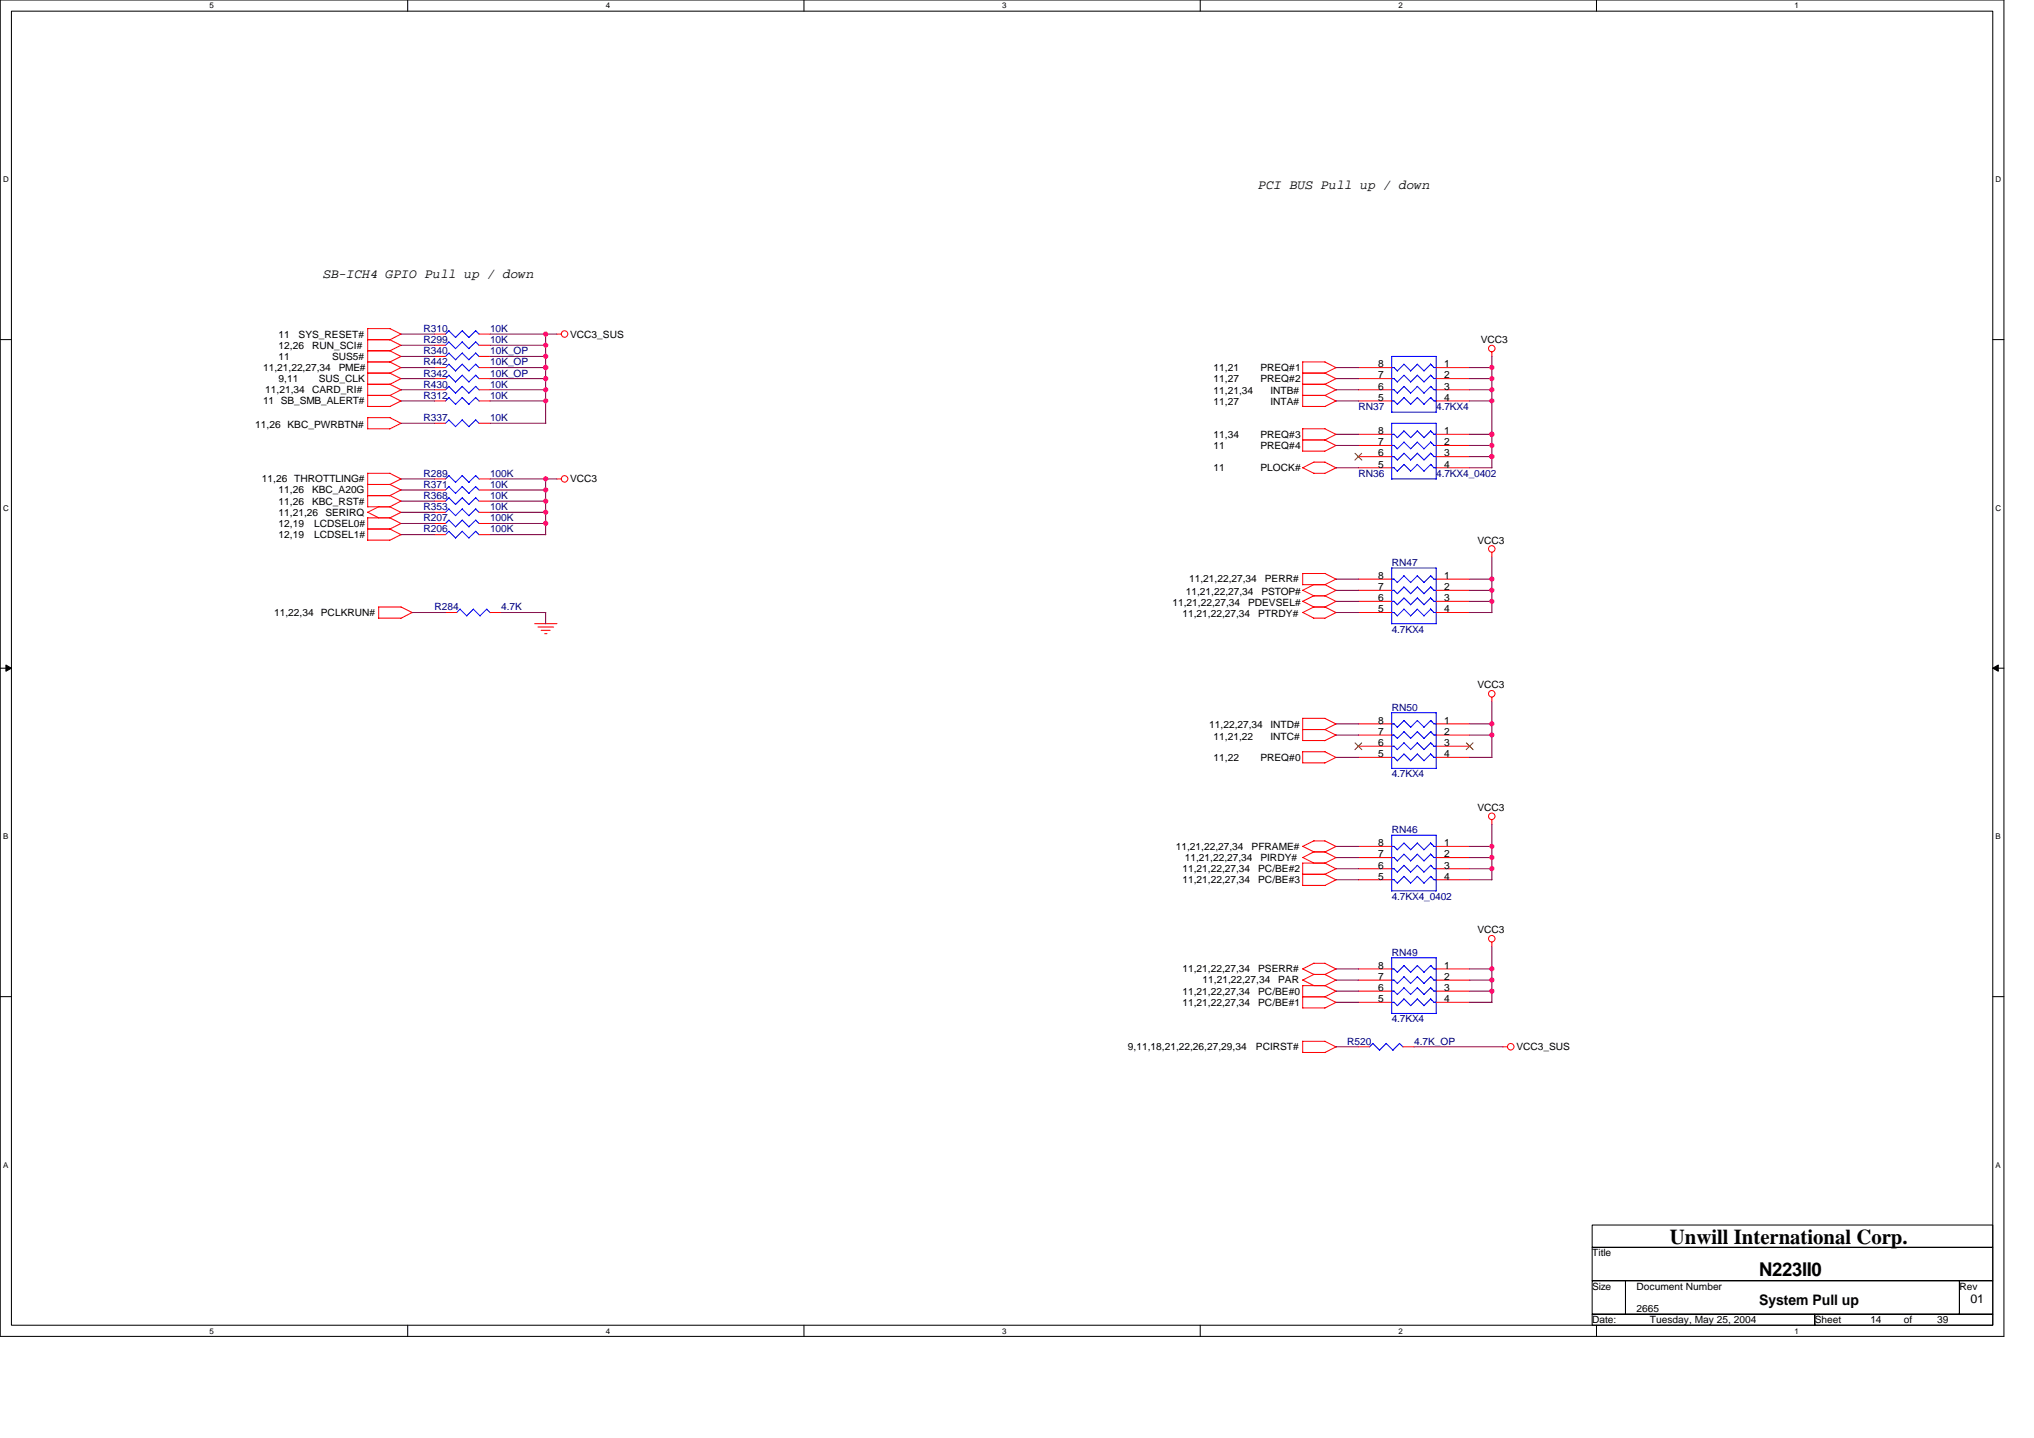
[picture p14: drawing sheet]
<svg xmlns="http://www.w3.org/2000/svg" width="297mm" height="210mm" viewBox="0 0 297 210" stroke-linecap="round" stroke-linejoin="round" font-family="sans-serif">
<defs><g id="words">
<text font-size="3.1" x="243.9" y="181.6">Unwill International Corp.</text>
<text font-size="2.8" x="256.9" y="186.3">N223II0</text>
<text font-size="2.1" x="256.9" y="190.5">System Pull up</text>
<g font-size="1.9">
<text x="183.7" y="27.6">PCI BUS Pull up / down</text>
<text x="47.2" y="40.6">SB-ICH4 GPIO Pull up / down</text>
</g>
<text font-size="1.8" x="287.8" y="190.2">01</text>
<g font-size="1.5">
<text x="40.7" y="52.5">11</text>
<text x="40.7" y="50.9">12,26</text>
<text x="40.7" y="49.3">11</text>
<text x="43.6" y="49.3">SYS_RESET#</text>
<text x="45.6" y="50.9">RUN_SCI#</text>
<text x="48.5" y="52.5">SUS5#</text>
<text x="83.3" y="49.3">VCC3_SUS</text>
<text x="201.3" y="53.6">8</text>
<text x="210.9" y="53.6">1</text>
<text x="216.3" y="50.1">VCC3</text>
<text x="38.4" y="59">11 SB_SMB_ALERT#</text>
<text x="38.4" y="54.1">11,21,22,27,34</text>
<text x="38.7" y="57.4">11,21,34</text>
<text x="40.7" y="55.8">9,11</text>
<text x="45.6" y="57.4">CARD_RI#</text>
<text x="46.5" y="55.8">SUS_CLK</text>
<text x="49.5" y="54.1">PME#</text>
<text x="177.2" y="54.1">11,21</text>
<text x="177.2" y="55.8">11,27</text>
<text x="177.2" y="57.6">11,21,34</text>
<text x="177.2" y="59.2">11,27</text>
<text x="184.1" y="54.1">PREQ#1</text>
<text x="184.1" y="55.8">PREQ#2</text>
<text x="185.5" y="57.6">INTB#</text>
<text x="185.5" y="59.2">INTA#</text>
<text x="201.3" y="55.2">7</text>
<text x="201.3" y="56.9">6</text>
<text x="201.3" y="58.5">5</text>
<text x="210.9" y="55.2">2</text>
<text x="210.9" y="56.9">3</text>
<text x="210.9" y="58.5">4</text>
<text x="37.3" y="62.4">11,26 KBC_PWRBTN#</text>
<text x="177.2" y="63.9">11,34</text>
<text x="177.2" y="65.5">11</text>
<text x="184.1" y="63.9">PREQ#3</text>
<text x="184.1" y="65.5">PREQ#4</text>
<text x="201.3" y="63.4">8</text>
<text x="201.3" y="65">7</text>
<text x="210.9" y="63.4">1</text>
<text x="210.9" y="65">2</text>
<text x="38.2" y="70.4">11,26 THROTTLING#</text>
<text x="83.3" y="70.4">VCC3</text>
<text x="177.2" y="68.8">11</text>
<text x="184.1" y="68.8">PLOCK#</text>
<text x="201.3" y="66.6">6</text>
<text x="201.3" y="68.3">5</text>
<text x="210.9" y="66.6">3</text>
<text x="210.9" y="68.3">4</text>
<text x="40.7" y="75.3">11,21,26</text>
<text x="40.7" y="76.9">12,19</text>
<text x="40.7" y="72">11,26</text>
<text x="40.7" y="73.7">11,26</text>
<text x="45.6" y="72">KBC_A20G</text>
<text x="45.6" y="73.7">KBC_RST#</text>
<text x="45.9" y="76.9">LCDSEL0#</text>
<text x="47.5" y="75.3">SERIRQ</text>
<text x="40.7" y="78.5">12,19</text>
<text x="45.9" y="78.5">LCDSEL1#</text>
<text x="215.8" y="79.4">VCC3</text>
<text x="40" y="89.9">11,22,34</text>
<text x="46.9" y="89.9">PCLKRUN#</text>
<text x="171.2" y="88.5">11,21,22,27,34</text>
<text x="173.2" y="86.8">11,21,22,27,34</text>
<text x="173.6" y="85">11,21,22,27,34</text>
<text x="182.3" y="88.5">PDEVSEL#</text>
<text x="184.2" y="86.8">PSTOP#</text>
<text x="184.7" y="85">PERR#</text>
<text x="201.3" y="84.5">8</text>
<text x="201.3" y="86.1">7</text>
<text x="201.3" y="87.8">6</text>
<text x="201.3" y="89.4">5</text>
<text x="210.9" y="84.5">1</text>
<text x="210.9" y="86.1">2</text>
<text x="210.9" y="87.8">3</text>
<text x="210.9" y="89.4">4</text>
<text x="172.7" y="90.1">11,21,22,27,34</text>
<text x="183.7" y="90.1">PTRDY#</text>
<text x="215.8" y="100.5">VCC3</text>
<text x="176.6" y="106.3">11,22,27,34</text>
<text x="177.2" y="107.9">11,21,22</text>
<text x="185.5" y="106.3">INTD#</text>
<text x="185.5" y="107.9">INTC#</text>
<text x="201.3" y="105.6">8</text>
<text x="201.3" y="107.3">7</text>
<text x="210.9" y="105.6">1</text>
<text x="210.9" y="107.3">2</text>
<text x="177.2" y="111">11,22</text>
<text x="184.1" y="111">PREQ#0</text>
<text x="201.3" y="108.9">6</text>
<text x="201.3" y="110.5">5</text>
<text x="210.9" y="108.9">3</text>
<text x="210.9" y="110.5">4</text>
<text x="215.8" y="118.4">VCC3</text>
<text x="171.7" y="124.1">11,21,22,27,34</text>
<text x="173" y="125.7">11,21,22,27,34</text>
<text x="182.8" y="124.1">PFRAME#</text>
<text x="184.1" y="125.7">PIRDY#</text>
<text x="201.3" y="123.5">8</text>
<text x="201.3" y="125.2">7</text>
<text x="210.9" y="123.5">1</text>
<text x="210.9" y="125.2">2</text>
<text x="172.7" y="127.3">11,21,22,27,34</text>
<text x="172.7" y="128.9">11,21,22,27,34</text>
<text x="183.7" y="127.3">PC/BE#2</text>
<text x="183.7" y="128.9">PC/BE#3</text>
<text x="201.3" y="126.8">6</text>
<text x="201.3" y="128.4">5</text>
<text x="210.9" y="126.8">3</text>
<text x="210.9" y="128.4">4</text>
<text x="215.8" y="136.2">VCC3</text>
<text x="172.7" y="141.9">11,21,22,27,34</text>
<text x="175.6" y="143.6">11,21,22,27,34</text>
<text x="183.7" y="141.9">PSERR#</text>
<text x="186.7" y="143.6">PAR</text>
<text x="201.3" y="141.4">8</text>
<text x="201.3" y="143">7</text>
<text x="210.9" y="141.4">1</text>
<text x="210.9" y="143">2</text>
<text x="172.7" y="146.8">11,21,22,27,34</text>
<text x="172.7" y="145.2">11,21,22,27,34</text>
<text x="183.7" y="146.8">PC/BE#1</text>
<text x="183.7" y="145.2">PC/BE#0</text>
<text x="201.3" y="144.7">6</text>
<text x="201.3" y="146.3">5</text>
<text x="210.9" y="144.7">3</text>
<text x="210.9" y="146.3">4</text>
<text x="164.7" y="153.3">9,11,18,21,22,26,27,29,34</text>
<text x="183.4" y="153.3">PCIRST#</text>
<text x="221.4" y="153.3">VCC3_SUS</text>
<text x="232.5" y="183.4">Title</text>
<text x="232.5" y="188.3">Size</text>
<text x="239" y="188.3">Document Number</text>
<text x="239" y="191.5">2665</text>
<text x="286.1" y="188.3">Rev</text>
<text x="232.5" y="193.1">Date:</text>
<text x="241" y="193.1">Tuesday, May 25, 2004</text>
<text x="265" y="193.1">Sheet</text>
<text x="273.2" y="193.1">14</text>
<text x="278" y="193.1">of</text>
<text x="282.9" y="193.1">39</text>
</g>
<g font-size="1.5" fill="#000080">
<text x="61.8" y="53.3">R442</text>
<text x="61.8" y="51.7">R340</text>
<text x="61.8" y="48.5">R310</text>
<text x="61.8" y="50.1">R299</text>
<text x="71.6" y="48.5">10K</text>
<text x="71.6" y="50.1">10K</text>
<text x="71.6" y="53.3">10K_OP</text>
<text x="71.6" y="51.7">10K_OP</text>
<text x="61.8" y="56.6">R430</text>
<text x="61.8" y="58.2">R312</text>
<text x="61.8" y="55">R342</text>
<text x="71.6" y="56.6">10K</text>
<text x="71.6" y="58.2">10K</text>
<text x="71.6" y="55">10K_OP</text>
<text x="198.4" y="59.8">RN37</text>
<text x="209.7" y="59.8">4.7KX4</text>
<text x="61.8" y="61.5">R337</text>
<text x="71.6" y="61.5">10K</text>
<text x="61.8" y="69.6">R289</text>
<text x="61.8" y="71.2">R371</text>
<text x="71.6" y="69.6">100K</text>
<text x="71.6" y="71.2">10K</text>
<text x="198.4" y="69.6">RN36</text>
<text x="209.7" y="69.6">4.7KX4_0402</text>
<text x="61.8" y="72.8">R368</text>
<text x="61.8" y="74.5">R353</text>
<text x="61.8" y="76.1">R207</text>
<text x="61.8" y="77.7">R206</text>
<text x="71.6" y="72.8">10K</text>
<text x="71.6" y="74.5">10K</text>
<text x="71.6" y="76.1">100K</text>
<text x="71.6" y="77.7">100K</text>
<text x="203.2" y="82.6">RN47</text>
<text x="63.4" y="89.1">R284</text>
<text x="73.2" y="89.1">4.7K</text>
<text x="203.2" y="92.4">4.7KX4</text>
<text x="203.2" y="103.7">RN50</text>
<text x="203.2" y="113.5">4.7KX4</text>
<text x="203.2" y="121.6">RN46</text>
<text x="203.2" y="131.4">4.7KX4_0402</text>
<text x="203.2" y="139.5">RN49</text>
<text x="203.2" y="149.2">4.7KX4</text>
<text x="196.7" y="152.5">R520</text>
<text x="206.5" y="152.5">4.7K_OP</text>
</g>
<g font-size="1.2">
<text x="30.6" y="1.2">5</text>
<text x="88.5" y="1.2">4</text>
<text x="146.3" y="1.2">3</text>
<text x="204.2" y="1.2">2</text>
<text x="262.1" y="1.2">1</text>
<text x=".5" y="26.6">D</text>
<text x="291.4" y="26.6">D</text>
<text x=".5" y="74.6">C</text>
<text x="291.4" y="74.6">C</text>
<text x=".5" y="122.5">B</text>
<text x="291.4" y="122.5">B</text>
<text x=".5" y="170.5">A</text>
<text x="291.4" y="170.5">A</text>
<text x="30.6" y="194.7">5</text>
<text x="88.5" y="194.7">4</text>
<text x="146.3" y="194.7">3</text>
<text x="204.2" y="194.7">2</text>
<text x="262.1" y="194.7">1</text>
</g>
</g></defs>
<path d="M0 0h292.6v195.1h-292.6zM1.7 1.6h289.3v191.8h-289.3z" fill="none" stroke="#000" stroke-width=".15"/>
<g fill="#fff">
<path d="M30.6 .2h.6v1.3h-.6z"/>
<path d="M30.6 193.6h.6v1.3h-.6z"/>
</g>
<path d="M59.5 0v1.6M59.5 193.4v1.7" fill="none" stroke="#000" stroke-width=".15"/>
<g fill="#fff">
<path d="M88.5 .2h.6v1.3h-.6z"/>
<path d="M88.5 193.6h.6v1.3h-.6z"/>
</g>
<path d="M117.4 0v1.6M117.4 193.4v1.7" fill="none" stroke="#000" stroke-width=".15"/>
<g fill="#fff">
<path d="M146.3 .2h.7v1.3h-.7z"/>
<path d="M146.3 193.6h.7v1.3h-.7z"/>
</g>
<path d="M175.3 0v1.6M175.3 193.4v1.7" fill="none" stroke="#000" stroke-width=".15"/>
<g fill="#fff">
<path d="M204.2 .2h.6v1.3h-.6z"/>
<path d="M204.2 193.6h.6v1.3h-.6z"/>
</g>
<path d="M233.1 0v1.6M233.1 193.4v1.7" fill="none" stroke="#000" stroke-width=".15"/>
<g fill="#fff">
<path d="M262.1 .2h.6v1.3h-.6z"/>
<path d="M262.1 193.6h.6v1.3h-.6z"/>
<path d="M.5 25.6h.8v1.3h-.8z"/>
<path d="M291.4 25.6h.9v1.3h-.9z"/>
<path d="M.5 73.5h.8v1.3h-.8z"/>
<path d="M291.4 73.5h.9v1.3h-.9z"/>
</g>
<path d="M0 49.6h1.7M291 49.6h1.6" fill="none" stroke="#000" stroke-width=".15"/>
<g fill="#fff">
<path d="M.5 121.5h.7v1.3h-.7z"/>
<path d="M291.4 121.5h.8v1.3h-.8z"/>
</g>
<path d="M0 97.5h1.7M291 97.5h1.6" fill="none" stroke="#000" stroke-width=".15"/>
<path d="M.9 97.1l.8 .4-.8 .5zM291 97.5l.8-.4v.9z" fill="#000" stroke="#000" stroke-width=".15"/>
<g fill="#fff">
<path d="M.5 169.4h.7v1.3h-.7z"/>
<path d="M291.4 169.4h.8v1.3h-.8z"/>
</g>
<path d="M0 145.5h1.7M291 145.5h1.6M232.5 178.8h58.5v3.3h-58.5zM232.5 191.8h32.5v1.6h-32.5zM232.5 186.9h4.9v4.9h-4.9zM232.5 182.1h58.5v4.8h-58.5zM237.4 186.9h48.7v4.9h-48.7zM265 191.8h26v1.6h-26zM286.1 186.9h4.9v4.9h-4.9z" fill="none" stroke="#000" stroke-width=".15"/>
<g fill="none" stroke="#f00" stroke-width=".15">
<path d="M53.7 51.2h3.3M53.7 52.8h3.3M53.7 54.5h3.3M53.7 56.1h3.3M53.7 57.7h3.3M53.7 59.3h3.2M53.7 49.6h3.3M53.7 47.9v11.4M53.7 48h3.3M56.9 51.2l1.7 .8M56.9 52.8l1.7 .9M56.9 57.7l1.7 .8"/>
<path d="M56.9 48l1.7 .8M56.9 49.6l1.7 .8M56.9 56.1l1.7 .8M58.6 52l-1.7 .9M58.6 53.7l-1.7 .8 1.7 .8M58.6 55.3l-1.7 .8M58.6 58.5l-1.7 .9M58.6 48.8l-1.7 .8M58.6 50.4l-1.7 .8M58.6 56.9l-1.7 .8M63.4 48.8h1.7M63.4 53.7h1.7"/>
<path d="M63.4 56.9h1.7M63.4 58.5h1.7M63.4 52h1.7M63.4 55.3h1.7M63.4 50.4h1.7M70 48.8h1.6M70 53.7h1.6M70 56.9h1.6M70 58.5h1.6M70 52h1.6M70 55.3h1.6M70 50.4h1.6"/>
<path d="M81.3 48.8h.7M190.2 54.5h3.3l1.6 .8M190.2 56.1h3.3l1.6 .8M190.2 57.7h3.3l1.6 .8M190.2 59.3h3.3M195.1 53.7l-1.6 .8M195.1 56.9l-1.6 .8M195.1 58.5l-1.6 .9M195.1 55.3l-1.6 .8M195.1 53.7l-1.6-.9h-3.3v6.5M198.4 53.7h4.8M198.4 56.9h4.8"/>
<path d="M198.4 58.5h4.8M198.4 55.3h4.8M209.7 53.7h4.9M209.7 56.9h4.9M209.7 58.5h4.9M209.7 55.3h4.9M217.9 51.4v.6M53.7 62.6h3.2M53.7 72.3h3.3M53.7 70.7h3.2M53.7 77.2h3.3M53.7 74.8l1.6 .8"/>
<path d="M53.7 60.9v1.7M53.7 61h3.3M53.7 74h3.3M55.3 74l-1.6 .8M56.9 70.7l1.7 .8M56.9 72.3l1.7 .9M56.9 61l1.7 .8M56.9 75.6l1.7 .8M56.9 77.2l1.7 .9M56.9 69.1l1.7 .8M57 69.1h-3.3v4.9M57 75.6h-3.3v3.2"/>
<path d="M58.6 61.8l-1.7 .8M58.6 76.4l-1.7 .8M58.6 74.8l-1.7 .8M58.6 78l-1.7 .9-3.2-.1M58.6 69.9l-1.7 .8M58.6 71.5l-1.7 .8M58.6 73.1l-1.7 .9 1.7 .8M63.4 69.9h1.7M63.4 61.8h1.7M63.4 71.5h1.7M63.4 73.2h1.7M63.4 74.8h1.7"/>
<path d="M63.4 76.4h1.7M63.4 78h1.7M70 69.9h1.6M70 61.8h1.6M70 71.5h1.6M70 73.2h1.6M70 74.8h1.6M70 76.4h1.6M70 78h1.6M81.3 69.9h.7M190.2 64.2h3.3l1.6 .8M190.2 68.3l1.7 .8h1.6"/>
<path d="M190.2 65.8h3.3M191.9 67.5h1.6l1.6 .8M191.9 67.4l-1.7 .9M195.1 63.4l-1.6 .8M195.1 68.3l-1.6 .8M195.1 65l-1.6 .9M195.1 63.4l-1.6-.8h-3.3v3.2M198.4 63.4h4.8M198.4 65h4.8M198.4 66.7h4.8M198.4 68.3h4.8M209.7 63.4h4.9"/>
<path d="M209.7 65h4.9M209.7 66.7h4.9M209.7 68.3h4.9M55.3 88.6h3.3M55.3 88.6v1.6M58.6 88.6l1.6 .8-1.7 .9-3.2-.1M65.1 89.4h1.6M71.6 89.4h1.6M78.1 91h3.2M78.6 91.5h2.3M79 92h1.3M79.5 92.5h.4"/>
<path d="M190.2 87.8l1.7 .8h1.6l1.6 .8M190.2 89.4l1.7 .8h1.6M190.2 86.1l1.7 .9h1.6l1.6 .8M190.2 83.7h3.3M190.2 83.7v1.7l3.3-.1M191.9 85.3l-1.7 .9M191.9 88.6l-1.7 .8M191.9 87l-1.7 .8M193.5 83.7l1.6 .8M193.5 85.3l1.6 .9M195.1 86.2l-1.6 .8M195.1 89.4l-1.6 .9"/>
<path d="M195.1 87.8l-1.6 .8M195.1 84.5l-1.6 .8M198.4 89.4h4.8M198.4 84.5h4.8M198.4 86.2h4.8M198.4 87.8h4.8M209.7 89.4h4.9M209.7 84.5h4.9M209.7 86.2h4.9M209.7 87.8h4.9M217.9 80.6v.7M190.2 106.5h3.3l1.6 .8"/>
<path d="M190.2 111.4h3.3M190.2 108.1h3.3M195.1 105.7l-1.6 .8M195.1 110.6l-1.6 .8M195.1 107.3l-1.6 .8M195.1 105.7l-1.6-.8h-3.3v3.2M195.1 110.6l-1.6-.9h-3.3v1.7M198.4 105.7h4.8M198.4 107.3h4.8M198.4 108.9h4.8M198.4 110.6h4.8M209.7 105.7h4.9"/>
<path d="M209.7 107.3h4.9M209.7 108.9h4.9M209.7 110.6h4.9M217.9 101.8v.6M217.9 119.7v.6M190.2 123.5l1.7 .9h1.6l1.6 .8M190.2 127.6h3.3l1.6 .8M190.2 125.2l1.7 .8M190.2 129.2h3.3M190.2 126v3.2M190.2 126h3.3l1.6 .8M191.9 122.7h1.6l1.6 .9"/>
<path d="M191.9 122.7l-1.7 .8M191.9 124.3l-1.7 .9M195.1 123.5l-1.6 .9M195.1 126.8l-1.6 .8M195.1 125.2l-1.6 .8M195.1 128.4l-1.6 .9M198.4 123.5h4.8M198.4 125.2h4.8M198.4 126.8h4.8M198.4 128.4h4.8M209.7 123.5h4.9M209.7 125.2h4.9"/>
<path d="M209.7 126.8h4.9M209.7 128.4h4.9M217.9 137.5v.7M190.2 153.6h3.3M190.2 141.4l1.7 .8h1.6l1.6 .9M190.2 143l1.7 .9M190.2 145.5h3.3l1.6 .8M190.2 147.1h3.3M190.2 143.8v3.3M190.2 143.9h3.3l1.6 .8M191.9 140.6h1.6l1.6 .9M191.9 142.2l-1.7 .9"/>
<path d="M191.9 140.6l-1.7 .8M195.1 152.8l-1.6 .8M195.1 143.1l-1.6 .8M195.1 141.4l-1.6 .9M195.1 146.3l-1.6 .9M195.1 144.7l-1.6 .8M195.1 152.8l-1.6-.8h-3.3v1.6M198.4 152.8h1.6M198.4 141.4h4.8M198.4 143.1h4.8M198.4 144.7h4.8M198.4 146.3h4.8"/>
<path d="M204.9 152.8h1.6M209.7 141.4h4.9M209.7 143.1h4.9M209.7 144.7h4.9M209.7 146.3h4.9M219.5 152.8h.7"/>
<circle cx="82.5" cy="48.8" r=".48"/>
<circle cx="217.9" cy="50.9" r=".48"/>
<circle cx="82.5" cy="69.9" r=".48"/>
<circle cx="217.9" cy="80.1" r=".48"/>
<circle cx="217.9" cy="101.3" r=".48"/>
<circle cx="217.9" cy="119.2" r=".48"/>
<circle cx="217.9" cy="137" r=".48"/>
<circle cx="220.6" cy="152.8" r=".48"/>
</g>
<g fill="none" stroke="#00f" stroke-width=".15">
<path d="M65.5 53.2l1 1M65.5 56.4l1 1M65.5 58l1 1M65.5 51.5l1 1M65.5 48.3l1 1M65.5 49.9l1 1M65.5 54.8l1 1M65.6 53.1l-.5 .6M65.6 56.4l-.5 .5M65.6 58l-.5 .5M65.6 51.5l-.5 .5M65.6 48.3l-.5 .5"/>
<path d="M65.6 49.9l-.5 .5M65.6 54.8l-.5 .5M66.5 54.1l1-1 1 1.1M66.5 49.3l1-1 1 1M66.5 50.9l1-1 1 1M66.5 55.8l1-1 1 1M67.5 56.4l1 1M67.5 58l1 1M67.5 51.5l1 1M67.5 56.4l-1 1M67.5 58l-1 1M67.5 51.5l-1 1"/>
<path d="M69.5 56.4l.5 .5M69.5 58l.5 .5M69.5 51.5l.5 .5M69.5 56.4l-1 1M69.5 58l-1 1M69.5 51.5l-1 1M70 53.7l-.5-.6-1 1M70 48.8l-.5-.5-1 1M70 50.4l-.5-.5-1 1M70 55.3l-.5-.5-1 1M203.2 52h6.5v8.2h-6.5M203.2 53.7h.4"/>
<path d="M203.2 55.3h.4M203.2 56.9h.4M203.2 58.5h.4M203.2 52v8.2M203.6 53.6l.5 .5M203.6 55.2l.5 .6M203.6 58.5l.5 .5M205 53.1l1 1M205 54.8l1 1M205 56.4l1 1M205 58l1 1M205 53.2l-1 1"/>
<path d="M205 54.8l-1 1M205 56.4l-1 1-.4-.5M205 58l-1 1M207 56.4l1 1M207 58l1 1M207 56.4l-1 1M207 58l-1 1M208 54.1l-1-1-1 1.1M208 55.8l-1-1-1 1M208.9 54.8l.5 .5M208.9 56.4l.5 .5M208.9 58l.5 .5"/>
<path d="M208.9 53.2l-1 1M208.9 54.8l-1 1M208.9 56.4l-1 1M208.9 58l-1 1M209.1 53.3l-.2-.2 .5 .6M209.4 53.7h.3M209.4 55.3h.3M209.4 56.9h.3M209.4 58.5h.3M65.5 61.3l1 1M65.5 69.4l1 1M65.5 71l1 1"/>
<path d="M65.5 72.7l1 1M65.5 74.3l1 1M65.5 75.9l1 1M65.5 77.6l1 .9M65.6 61.3l-.5 .5M65.6 69.4l-.5 .5M65.6 71l-.5 .5M65.6 72.6l-.5 .6M65.6 74.3l-.5 .5M65.6 75.9l-.5 .5M65.6 77.5l-.5 .5M66.5 73.6l1-1 1 1.1"/>
<path d="M66.5 78.5l1-1 1 1M67.5 61.3l1 1M67.5 69.4l1 1M67.5 71l1 1M67.5 74.3l1 1M67.5 75.9l1 1M67.5 61.3l-1 1M67.5 69.4l-1 1M67.5 71l-1 1M67.5 74.3l-1 1M67.5 75.9l-1 1M69.5 61.3l.5 .5"/>
<path d="M69.5 69.4l.5 .5M69.5 71l.5 .5M69.5 74.3l.5 .5M69.5 75.9l.5 .5M69.5 61.3l-1 1M69.5 69.4l-1 1M69.5 71l-1 1M69.5 74.3l-1 1M69.5 75.9l-1 1M70 73.2l-.5-.6-1 1M70 78.1l-.5-.6-1 1M203.2 61.8h6.5v8.1"/>
<path d="M203.2 63.4h.4M203.2 65h.4M203.2 66.7h.4M203.2 68.3h.4M203.2 69.9h6.5M203.2 61.8v8.1M203.6 65l.5 .5M203.6 66.6l.5 .5M205 62.9l1 1M205 64.5l1 1M205 66.1l1 1M205 67.8l1 1"/>
<path d="M205 62.9l-1 1-.4-.5M205 64.5l-1 1M205 66.2l-1 1M205 67.8l-1 1-.4-.5M207 62.9l1 1M207 64.5l1 1M207 67.8l1 1M207 62.9l-1 1M207 64.5l-1 1M207 67.8l-1 1M208 67.1l-1-1-1 1.1M208.9 62.9l.5 .5"/>
<path d="M208.9 64.5l.5 .5M208.9 66.1l.5 .6M208.9 62.9l-1 1M208.9 64.5l-1 1M208.9 66.2l-1 1M208.9 67.8l-1 1M209.1 67.9l-.2-.1 .5 .5M209.4 63.4h.3M209.4 65h.3M209.4 66.7h.3M209.4 68.3h.3M67.2 88.9l1 1"/>
<path d="M67.2 88.9l-.5 .5M69.1 88.9l1 1M69.1 88.9l-.9 1M71.1 88.9l.5 .5M71.1 88.9l-1 1M203.2 82.9h6.5v8.2l-6.5-.1M203.2 84.5h.4M203.2 86.2h.4M203.2 87.8h.4M203.2 89.4h.4M203.2 82.9v8.2M203.6 89.4l.5 .5"/>
<path d="M205 84l1 1M205 85.7l1 1M205 87.3l1 1M205 88.9l1 1M205 84.1l-1 .9-.4-.5M205 85.7l-1 1-.4-.6M205 87.3l-1 1-.4-.5M205 88.9l-1 1M207 85.7l1 1M207 87.3l1 1M207 88.9l1 1M207 85.7l-1 1"/>
<path d="M207 87.3l-1 1M207 88.9l-1 1M208 85l-1-1-1 1M208.9 87.3l.5 .5M208.9 88.9l.5 .5M208.9 84.1l-1 .9M208.9 85.7l-1 1M208.9 87.3l-1 1M208.9 88.9l-1 1M209.1 84.2l-.2-.2 .5 .5M209.1 85.8l-.2-.1 .5 .5M209.4 84.5h.3"/>
<path d="M209.4 86.2h.3M209.4 87.8h.3M209.4 89.4h.3M203.2 104h6.5v8.2M203.2 105.7h.4M203.2 107.3h.4M203.2 108.9h.4M203.2 110.6h.4M203.2 112.2h6.5M203.2 104v8.2M203.6 107.3l.5 .5M203.6 110.5l.5 .5"/>
<path d="M205 105.2l1 1M205 106.8l1 1M205 108.4l1 1M205 110l1 1M205 105.2l-1 1-.4-.6M205 106.8l-1 1M205 108.4l-1 1-.4-.5M205 110.1l-1 1M207 105.2l1 1M207 110l1 1M207 105.2l-1 1M207 110.1l-1 1"/>
<path d="M208 107.8l-1-1-1 1M208 109.4l-1-1-1 1M208.9 105.2l.5 .5M208.9 106.8l.5 .5M208.9 105.2l-1 1M208.9 106.8l-1 1M208.9 108.4l-1 1M208.9 110.1l-1 1M209.1 108.6l-.2-.2 .5 .5M209.1 110.2l-.2-.2 .5 .6M209.4 105.7h.3M209.4 107.3h.3"/>
<path d="M209.4 108.9h.3M209.4 110.6h.3M203.2 121.9h6.5v8.2M203.2 139.8h6.5v8.2M203.2 123.5h.4M203.2 125.2h.4M203.2 126.8h.4M203.2 128.4h.4M203.2 130h6.5M203.2 121.9v8.2M203.2 139.8v8.2M203.6 123.5l.5 .5"/>
<path d="M203.6 125.2l.5 .5M205 123l1 1M205 124.7l1 1M205 126.3l1 1M205 127.9l1 1M205 123.1l-1 1M205 124.7l-1 1M205 126.3l-1 1-.4-.5M205 127.9l-1 1-.4-.5M207 123l1 1M207 126.3l1 1M207 123.1l-1 1"/>
<path d="M207 126.3l-1 1M208 125.7l-1-1-1 1M208 128.9l-1-1-1 1M208.9 123l.5 .5M208.9 127.9l.5 .5M208.9 123.1l-1 1M208.9 124.7l-1 1M208.9 126.3l-1 1M208.9 127.9l-1 1M209.1 124.8l-.2-.1 .5 .5M209.1 126.5l-.2-.2 .5 .5M209.4 123.5h.3"/>
<path d="M209.4 125.2h.3M209.4 126.8h.3M209.4 128.4h.3M200.5 152.3l1 1M200.5 152.3l-.5 .5M202.4 152.3l1 1M202.5 152.3l-1 1M203.2 141.4h.4M203.2 143.1h.4M203.2 144.7h.4M203.2 146.3h.4M203.2 147.9h6.5"/>
<path d="M203.6 141.4l.5 .5M203.6 143l.5 .6M203.6 144.7l.5 .5M204.4 152.3l.5 .5M204.4 152.3l-1 1M205 140.9l1 1M205 142.6l1 1M205 144.2l1 1M205 145.8l1 1M205 140.9l-1 1M205 142.6l-1 1M205 144.2l-1 1"/>
<path d="M205 145.8l-1 1-.4-.5M207 140.9l1 1M207 145.8l1 1M207 145.8l-1 1M207 140.9l-1 1M208 143.6l-1-1-1 1M208 145.2l-1-1-1 1M208.9 144.2l.5 .5M208.9 145.8l.5 .5M208.9 145.8l-1 1M208.9 140.9l-1 1M208.9 142.6l-1 1"/>
<path d="M208.9 144.2l-1 1M209.1 141.1l-.2-.2 .5 .5M209.1 142.7l-.2-.1 .5 .5M209.4 141.4h.3M209.4 143.1h.3M209.4 144.7h.3M209.4 146.3h.3"/>
</g>
<path d="M197.9 66.2l1 1M198.9 66.2l-1 1M197.9 108.4l1 1M198.9 108.4l-1 1M214.1 108.4l1 1M215.1 108.4l-1 1" fill="none" stroke="#804000" stroke-width=".15"/>
<g fill="none" stroke="#800040" stroke-width=".15">
<path d="M58.6 53.7h4.9M58.6 50.4h4.9M58.6 58.5h4.9M58.6 55.3h4.9M58.6 48.8h4.9M58.6 56.9h4.9M58.6 52h4.9M71.6 53.7h8.1M71.6 50.4h8.1M71.6 58.5h8.1M71.6 55.3h8.1M71.6 48.8h9.7"/>
<path d="M71.6 56.9h8.1M71.6 52h8.1M79.7 48.8v13M195.1 53.7h3.3M195.1 58.5h3.3M195.1 55.3h3.3M195.1 56.9h3.3M214.6 53.7h3.3M214.6 58.5h3.3M214.6 55.3h3.3M214.6 56.9h3.3M217.9 52v16.3"/>
<path d="M58.6 74.8h4.9M58.6 73.2h4.9M58.6 78h4.9M58.6 76.4h4.9M58.6 71.5h4.9M58.6 61.8h4.9M58.6 69.9h4.9M71.6 74.8h8.1M71.6 73.2h8.1M71.6 76.4h8.1M71.6 71.5h8.1M71.6 61.8h8.1"/>
<path d="M71.6 69.9h9.7M79.7 69.9v8.2l-8.1-.1M195.1 68.3h3.3M195.1 63.4h3.3M195.1 65h3.3M214.6 68.3h3.3M214.6 63.4h3.3M214.6 65h3.3M214.6 66.7h3.3M60.2 89.4h4.9M73.2 89.4h6.5v1.7M195.1 87.8h3.3"/>
<path d="M195.1 89.4h3.3M195.1 86.2h3.3M195.1 84.5h3.3M214.6 87.8h3.3M214.6 89.4h3.3M214.6 86.2h3.3M214.6 84.5h3.3M217.9 81.3v8.1M195.1 105.7h3.3M195.1 110.6h3.3M195.1 107.3h3.3M214.6 105.7h3.3"/>
<path d="M214.6 110.6h3.3M214.6 107.3h3.3M217.9 102.4v8.2M195.1 128.4h3.3M195.1 125.2h3.3M195.1 126.8h3.3M195.1 123.5h3.3M214.6 128.4h3.3M214.6 125.2h3.3M214.6 126.8h3.3M214.6 123.5h3.3M217.9 120.3v8.1"/>
<path d="M217.9 138.2v8.1M195.1 143.1h3.3M195.1 141.4h3.3M195.1 146.3h3.3M195.1 144.7h3.3M195.1 152.8h3.3M206.5 152.8h13M214.6 143.1h3.3M214.6 141.4h3.3M214.6 146.3h3.3M214.6 144.7h3.3"/>
</g>
<g fill="#f0f" stroke="#f0f" stroke-width=".15">
<circle cx="217.9" cy="141.4" r=".32"/>
<circle cx="217.9" cy="143" r=".32"/>
<circle cx="79.7" cy="53.6" r=".32"/>
<circle cx="79.7" cy="71.5" r=".32"/>
<circle cx="217.9" cy="123.5" r=".31"/>
<circle cx="217.9" cy="125.2" r=".32"/>
<circle cx="217.9" cy="107.3" r=".31"/>
<circle cx="79.7" cy="58.5" r=".31"/>
<circle cx="217.9" cy="63.4" r=".32"/>
<circle cx="79.7" cy="52" r=".32"/>
<circle cx="217.9" cy="58.5" r=".31"/>
<circle cx="217.9" cy="87.8" r=".32"/>
<circle cx="217.9" cy="144.7" r=".32"/>
<circle cx="217.9" cy="65" r=".32"/>
<circle cx="79.7" cy="74.8" r=".31"/>
<circle cx="79.7" cy="76.4" r=".32"/>
<circle cx="217.9" cy="53.6" r=".32"/>
<circle cx="217.9" cy="66.6" r=".31"/>
<circle cx="217.9" cy="84.5" r=".32"/>
<circle cx="217.9" cy="86.1" r=".32"/>
<circle cx="217.9" cy="105.7" r=".32"/>
<circle cx="217.9" cy="126.8" r=".32"/>
<circle cx="79.7" cy="69.9" r=".32"/>
<circle cx="79.7" cy="48.8" r=".32"/>
<circle cx="217.9" cy="56.9" r=".32"/>
<circle cx="79.7" cy="50.4" r=".31"/>
<circle cx="217.9" cy="55.3" r=".32"/>
<circle cx="79.7" cy="55.3" r=".32"/>
<circle cx="79.7" cy="56.9" r=".32"/>
<circle cx="79.7" cy="73.1" r=".32"/>
</g>
<use href="#words"/>
</svg>
